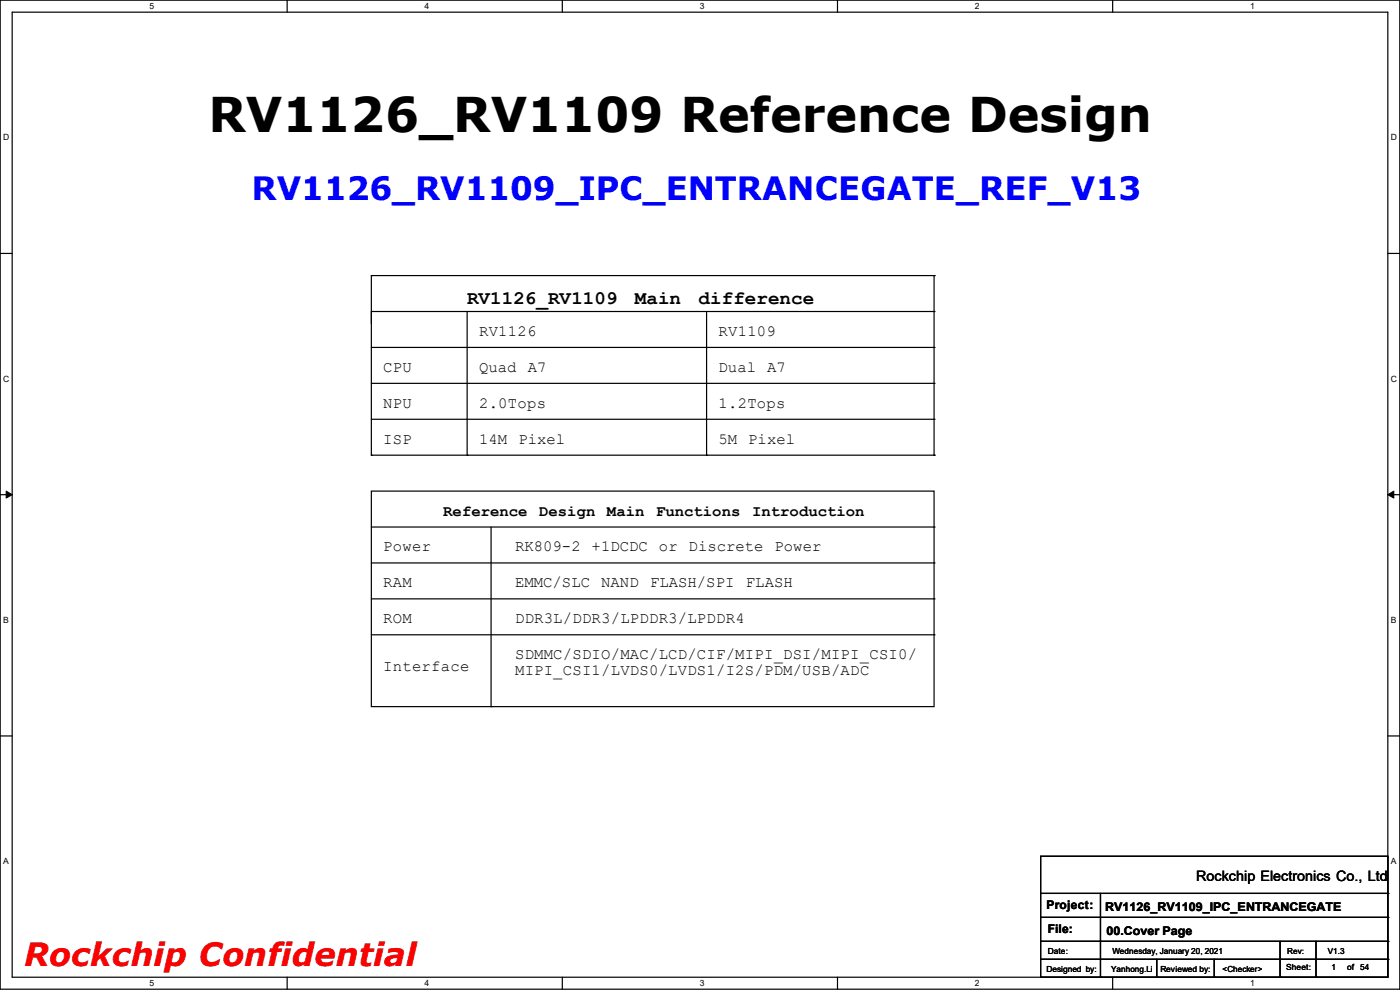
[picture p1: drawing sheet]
<svg xmlns="http://www.w3.org/2000/svg" width="297mm" height="210mm" viewBox="0 0 297 210" stroke-linecap="round" stroke-linejoin="round" font-family="sans-serif">
<defs><g id="words">
<text font-size="10.2" x="44.2" y="28">RV1126_RV1109 Reference Design</text>
<text font-size="6.8" fill="#00f" x="53.4" y="42.4">RV1126_RV1109_IPC_ENTRANCEGATE_REF_V13</text>
<text font-size="6.8" fill="#f00" x="5.1" y="205">Rockchip Confidential</text>
<g font-size="4.1">
<text x="99.1" y="64.4">RV1126_RV1109</text>
<text x="134.7" y="64.4">Main</text>
<text x="148.2" y="64.4">difference</text>
</g>
<g font-size="3.3">
<text x="101.6" y="71.2">RV1126</text>
<text x="152.4" y="71.2">RV1109</text>
<text x="81.3" y="78.9">CPU</text>
<text x="101.6" y="78.9">Quad</text>
<text x="111.9" y="78.9">A7</text>
<text x="152.4" y="78.9">Dual</text>
<text x="162.7" y="78.9">A7</text>
<text x="81.3" y="86.5">NPU</text>
<text x="101.6" y="86.5">2.0Tops</text>
<text x="152.4" y="86.5">1.2Tops</text>
<text x="81.3" y="94.1">ISP</text>
<text x="101.6" y="94.1">14M</text>
<text x="110" y="94.1">Pixel</text>
<text x="152.4" y="94.1">5M</text>
<text x="158.7" y="94.1">Pixel</text>
<text x="94" y="109.4">Reference</text>
<text x="114.4" y="109.4">Design</text>
<text x="128.8" y="109.4">Main</text>
<text x="139.2" y="109.4">Functions</text>
<text x="159.5" y="109.4">Introduction</text>
<text x="81.3" y="117">Power</text>
<text x="109.3" y="117">RK809-2</text>
<text x="125.5" y="117">+1DCDC</text>
<text x="139.8" y="117">or</text>
<text x="146.1" y="117">Discrete</text>
<text x="164.3" y="117">Power</text>
<text x="81.3" y="124.6">RAM</text>
<text x="109.3" y="124.6">EMMC/SLC</text>
<text x="127.6" y="124.6">NAND</text>
<text x="137.9" y="124.6">FLASH/SPI</text>
<text x="158.2" y="124.6">FLASH</text>
<text x="81.3" y="132.2">ROM</text>
<text x="109.3" y="132.2">DDR3L/DDR3/LPDDR3/LPDDR4</text>
<text x="81.3" y="142.4">Interface</text>
<text x="109.3" y="139.8">SDMMC/SDIO/MAC/LCD/CIF/MIPI_DSI/MIPI_CSI0/</text>
<text x="109.3" y="143.1">MIPI_CSI1/LVDS0/LVDS1/I2S/PDM/USB/ADC</text>
</g>
<text font-size="3" x="253.8" y="186.9">Rockchip Electronics Co., Ltd</text>
<g font-size="2.5">
<text x="222" y="192.9">Project:</text>
<text x="222.3" y="198">File:</text>
<text x="234.5" y="193.2">RV1126_RV1109_IPC_ENTRANCEGATE</text>
<text x="234.7" y="198.2">00.Cover Page</text>
</g>
<g font-size="1.8">
<text x="31.7" y="1.9">5</text>
<text x="90.1" y="1.9">4</text>
<text x="148.5" y="1.9">3</text>
<text x="206.8" y="1.9">2</text>
<text x="265.2" y="1.9">1</text>
<text x=".7" y="29.8">D</text>
<text x="295.1" y="29.8">D</text>
<text x=".7" y="80.9">C</text>
<text x="295.1" y="80.9">C</text>
<text x=".7" y="132.1">B</text>
<text x="295.1" y="132.1">B</text>
<text x=".7" y="183.3">A</text>
<text x="295.1" y="183.3">A</text>
<text x="222.3" y="202.3">Date:</text>
<text x="236" y="202.3">Wednesday, January 20, 2021</text>
<text x="281.7" y="202.3">V1.3</text>
<text x="31.7" y="209.2">5</text>
<text x="90.1" y="209.2">4</text>
<text x="148.5" y="209.2">3</text>
<text x="206.8" y="209.2">2</text>
<text x="222" y="206.1">Designed by:</text>
<text x="235.7" y="206.1">Yanhong.Li</text>
<text x="246.2" y="206.1">Reviewed by:</text>
<text x="259.4" y="206.1">&lt;Checker&gt;</text>
<text x="265.2" y="209.2">1</text>
<text x="272.8" y="205.9">Sheet:</text>
<text x="282.5" y="205.9">1</text>
<text x="285.8" y="205.9">of</text>
<text x="288.6" y="205.9">54</text>
</g>
<text font-size="1.7" x="273.1" y="202.3">Rev:</text>
</g></defs>
<path d="M0 0h297v209.8h-297zM2.6 2.6h291.8v204.7h-291.8z" fill="none" stroke="#000" stroke-width=".25"/>
<g fill="#fff">
<path d="M31.7 .3h1v2h-1z"/>
<path d="M31.7 207.6h1v1.9h-1z"/>
</g>
<path d="M60.9 0v2.6M60.9 207.3v2.5" fill="none" stroke="#000" stroke-width=".25"/>
<g fill="#fff">
<path d="M90.1 .3h1v2h-1z"/>
<path d="M90.1 207.6h1v1.9h-1z"/>
</g>
<path d="M119.3 0v2.6M119.3 207.3v2.5" fill="none" stroke="#000" stroke-width=".25"/>
<g fill="#fff">
<path d="M148.5 .3h.9v2h-.9z"/>
<path d="M148.5 207.6h.9v1.9h-.9z"/>
</g>
<path d="M177.7 0v2.6M177.7 207.3v2.5" fill="none" stroke="#000" stroke-width=".25"/>
<g fill="#fff">
<path d="M206.8 .3h1v2h-1z"/>
<path d="M206.8 207.6h1v1.9h-1z"/>
</g>
<path d="M236.1 0v2.6M236.1 207.3v2.5" fill="none" stroke="#000" stroke-width=".25"/>
<g fill="#fff">
<path d="M265.2 .3h1v2h-1z"/>
<path d="M265.2 207.6h1v1.9h-1z"/>
<path d="M.7 28.2h1.2v1.9h-1.2z"/>
<path d="M295.1 28.2h1.2v1.9h-1.2z"/>
<path d="M.7 79.3h1.2v2h-1.2z"/>
<path d="M295.1 79.3h1.2v2h-1.2z"/>
</g>
<path d="M0 53.8h2.6M294.4 53.8h2.6" fill="none" stroke="#000" stroke-width=".25"/>
<g fill="#fff">
<path d="M.7 130.5h1.2v2h-1.2z"/>
<path d="M295.1 130.5h1.1v2h-1.1z"/>
</g>
<path d="M0 104.9h2.6M294.4 104.9h2.6" fill="none" stroke="#000" stroke-width=".25"/>
<path d="M1.3 104.2l1.3 .7-1.3 .8zM294.4 104.9l1.3-.7v1.5z" fill="#000" stroke="#000" stroke-width=".21"/>
<g fill="#fff">
<path d="M.7 181.7h1.2v2h-1.2z"/>
<path d="M295.1 181.7h1.1v2h-1.1z"/>
</g>
<g fill="none" stroke="#000" stroke-width=".25">
<path d="M78.8 58.5h.1M78.8 58.5v38.1M78.8 58.5h119.4M198.2 58.5h.1M198.2 58.5v38.1M78.8 66.1h119.4M78.8 73.7h119.4M99.1 66.1v30.5M149.9 66.1v30.5M198.2 66.1h.1M198.2 73.7h.1M78.8 96.6h.1"/>
<path d="M78.8 81.3h119.4M78.8 88.9h119.4M78.8 96.6h119.4M99.1 96.6h.1M149.9 96.6h.1M198.2 96.6h.1M198.2 81.3h.1M198.2 88.9h.1M78.8 104.2h119.4v45.7h-119.4zM78.8 111.8h119.4M78.8 119.4h119.4M104.2 111.8v38.1"/>
<path d="M198.2 111.8h.1M198.2 119.4h.1M78.8 127h119.4M78.8 134.7h119.4M198.2 127h.1M198.2 134.7h.1M0 156.1h2.6M104.2 149.9h.1M294.4 156.1h2.6M220.8 181.7h73.6v25.6h-73.6zM220.8 189.5h73.6M220.8 194.6h73.6"/>
<path d="M220.8 199.7h73.6M233.5 189.5v17.8M271.6 199.7v7.6M279.2 199.7v7.6M294.4 189.5h.1M294.4 194.6h.1M294.4 199.7h.1M220.8 203.5h73.6M233.5 207.3h.1M245.4 207.3h.1M245.4 203.5v3.8M257.6 207.3h.1"/>
<path d="M257.6 203.5v3.8M271.6 207.3h.1M279.2 207.3h.1M294.4 203.5h.1"/>
</g>
<use href="#words"/>
</svg>
